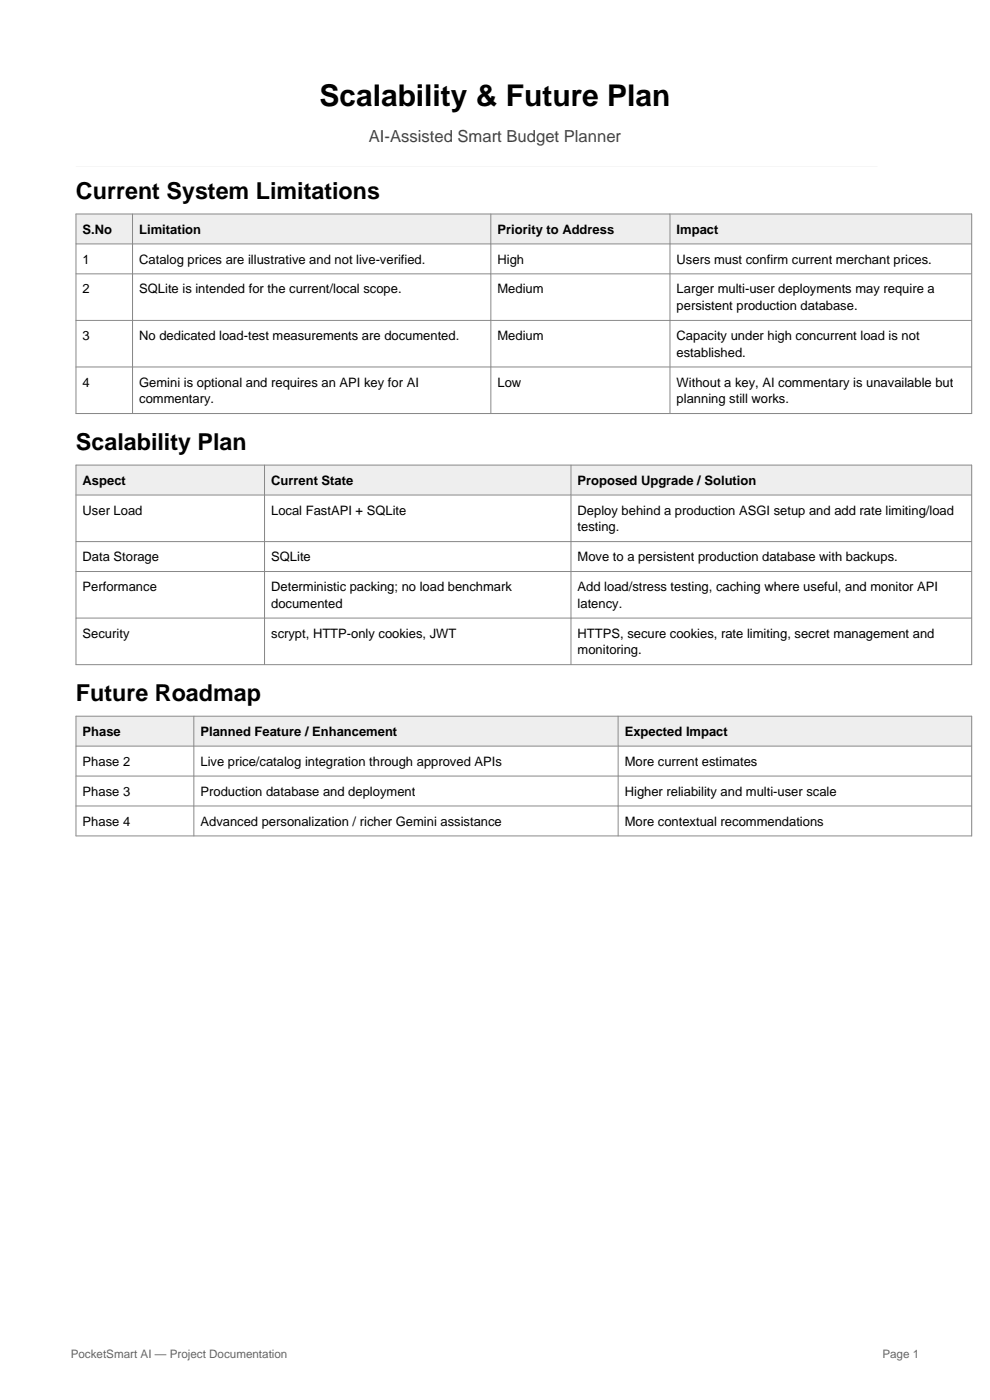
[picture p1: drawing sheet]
<svg xmlns="http://www.w3.org/2000/svg" width="210mm" height="297mm" viewBox="0 0 210 297" stroke-linecap="round" stroke-linejoin="round" font-family="sans-serif">
<defs><g id="words">
<text font-size="6.3" x="67.8" y="22.5">Scalability &amp; Future Plan</text>
<g font-size="4.9">
<text x="16.1" y="42.2">Current System Limitations</text>
<text x="16.1" y="58.1">Current System Limitations</text>
<text x="16.1" y="95.5">Scalability Plan</text>
<text x="16.1" y="111.4">Scalability Plan</text>
<text x="16.1" y="148.8">Future Roadmap</text>
<text x="16.1" y="164.6">Future Roadmap</text>
</g>
<text font-size="3.5" fill="#444" x="78.2" y="30.2">AI-Assisted Smart Budget Planner</text>
<g font-size="2.8">
<text x="45.5" y="23.8">29 September 2026</text>
<text x="102.5" y="30.2">Maximum Marks</text>
<text x="130.5" y="30.2">1 Mark</text>
<text x="17.5" y="39.7">Date</text>
<text x="45.5" y="39.7">29 September 2026</text>
<text x="17.5" y="46">Project Name</text>
<text x="45.5" y="46">PocketSmart AI</text>
<text x="102.5" y="46">Maximum Marks</text>
<text x="130.5" y="46">1 Mark</text>
<text x="17.5" y="49.6">S.No</text>
<text x="29.5" y="49.6">Limitation</text>
<text x="105.5" y="49.6">Priority to Address</text>
<text x="143.5" y="49.6">Impact</text>
<text x="17.5" y="55.9">1</text>
<text x="29.5" y="55.9">Catalog prices are illustrative and not live-verified.</text>
<text x="105.5" y="55.9">High</text>
<text x="143.5" y="55.9">Users must confirm current merchant prices.</text>
<text x="17.5" y="62.3">2</text>
<text x="29.5" y="62.3">SQLite is intended for the current/local scope.</text>
<text x="105.5" y="62.3">Medium</text>
<text x="143.5" y="65.4">Impact</text>
<text x="143.5" y="62.3">Larger multi-user deployments may require a</text>
<text x="143.5" y="65.8">persistent production database.</text>
<text x="17.5" y="71.8">1</text>
<text x="29.5" y="71.8">Catalog prices are illustrative and not live-verified.</text>
<text x="105.5" y="71.8">High</text>
<text x="143.5" y="71.8">Users must confirm current merchant prices.</text>
<text x="17.5" y="72.1">3</text>
<text x="29.5" y="72.1">No dedicated load-test measurements are documented.</text>
<text x="105.5" y="72.1">Medium</text>
<text x="143.5" y="72.1">Capacity under high concurrent load is not</text>
<text x="143.5" y="75.7">established.</text>
<text x="17.5" y="78.1">2</text>
<text x="17.5" y="82">4</text>
<text x="29.5" y="78.1">SQLite is intended for the current/local scope.</text>
<text x="29.5" y="82">Gemini is optional and requires an API key for AI</text>
<text x="105.5" y="78.1">Medium</text>
<text x="105.5" y="82">Low</text>
<text x="143.5" y="78.1">Larger multi-user deployments may require a</text>
<text x="143.5" y="81.7">persistent production database.</text>
<text x="143.5" y="82">Without a key, AI commentary is unavailable but</text>
<text x="17.5" y="88">3</text>
<text x="29.5" y="88">No dedicated load-test measurements are documented.</text>
<text x="29.5" y="85.5">commentary.</text>
<text x="105.5" y="88">Medium</text>
<text x="143.5" y="88">Capacity under high concurrent load is not</text>
<text x="143.5" y="85.5">planning still works.</text>
<text x="29.5" y="97.9">Gemini is optional and requires an API key for AI</text>
<text x="143.5" y="97.9">Without a key, AI commentary is unavailable but</text>
<text x="143.5" y="101.4">planning still works.</text>
<text x="17.5" y="102.8">Aspect</text>
<text x="57.5" y="102.8">Current State</text>
<text x="122.5" y="102.8">Proposed Upgrade / Solution</text>
<text x="17.5" y="109.2">User Load</text>
<text x="57.5" y="109.2">Local FastAPI + SQLite</text>
<text x="122.5" y="109.2">Deploy behind a production ASGI setup and add rate limiting/load</text>
<text x="122.5" y="112.7">testing.</text>
<text x="17.5" y="118.7">Aspect</text>
<text x="17.5" y="119.1">Data Storage</text>
<text x="57.5" y="118.7">Current State</text>
<text x="57.5" y="119.1">SQLite</text>
<text x="122.5" y="118.7">Proposed Upgrade / Solution</text>
<text x="122.5" y="119.1">Move to a persistent production database with backups.</text>
<text x="17.5" y="125.1">User Load</text>
<text x="17.5" y="125.4">Performance</text>
<text x="57.5" y="125.1">Local FastAPI + SQLite</text>
<text x="57.5" y="125.4">Deterministic packing; no load benchmark</text>
<text x="122.5" y="125.1">Deploy behind a production ASGI setup and add rate limiting/load</text>
<text x="122.5" y="125.4">Add load/stress testing, caching where useful, and monitor API</text>
<text x="57.5" y="128.9">documented</text>
<text x="122.5" y="128.6">testing.</text>
<text x="122.5" y="128.9">latency.</text>
<text x="17.5" y="134.9">Data Storage</text>
<text x="17.5" y="135.3">Security</text>
<text x="57.5" y="134.9">SQLite</text>
<text x="57.5" y="135.3">scrypt, HTTP-only cookies, JWT</text>
<text x="122.5" y="134.9">Move to a persistent production database with backups.</text>
<text x="122.5" y="135.3">HTTPS, secure cookies, rate limiting, secret management and</text>
<text x="17.5" y="141.3">Performance</text>
<text x="57.5" y="141.3">Deterministic packing; no load benchmark</text>
<text x="122.5" y="141.3">Add load/stress testing, caching where useful, and monitor API</text>
<text x="122.5" y="138.8">monitoring.</text>
<text x="17.5" y="151.2">Security</text>
<text x="57.5" y="151.2">scrypt, HTTP-only cookies, JWT</text>
<text x="122.5" y="151.2">HTTPS, secure cookies, rate limiting, secret management and</text>
<text x="122.5" y="154.7">monitoring.</text>
<text x="17.5" y="156.1">Phase</text>
<text x="42.5" y="156.1">Planned Feature / Enhancement</text>
<text x="132.5" y="156.1">Expected Impact</text>
<text x="17.5" y="162.4">Phase 2</text>
<text x="42.5" y="162.4">Live price/catalog integration through approved APIs</text>
<text x="132.5" y="162.4">More current estimates</text>
<text x="17.5" y="172">Phase</text>
<text x="17.5" y="168.8">Phase 3</text>
<text x="42.5" y="172">Planned Feature / Enhancement</text>
<text x="42.5" y="168.8">Production database and deployment</text>
<text x="132.5" y="172">Expected Impact</text>
<text x="132.5" y="168.8">Higher reliability and multi-user scale</text>
<text x="17.5" y="178.3">Phase 2</text>
<text x="17.5" y="175.1">Phase 4</text>
<text x="42.5" y="178.3">Live price/catalog integration through approved APIs</text>
<text x="42.5" y="175.1">Advanced personalization / richer Gemini assistance</text>
<text x="132.5" y="178.3">More current estimates</text>
<text x="132.5" y="175.1">More contextual recommendations</text>
</g>
<g font-size="2.5" fill="#666">
<text x="15" y="288">PocketSmart AI — Project Documentation</text>
<text x="187.2" y="288">Page 1</text>
</g>
</g></defs>
<path d="M16.1 45.4h190v6.3h-190z" fill-rule="evenodd" fill="#eaeff7"/>
<path d="M16.1 45.4h190v42.3h-190zM16.1 51.7h190M16.1 58.1h190M28.1 45.4v42.3M104.1 45.4v42.3M142.1 45.4v42.3M16.1 68h190M16.1 77.9h190" fill="none" stroke="#888" stroke-width=".21"/>
<path d="M16.1 98.7h190v6.3h-190z" fill-rule="evenodd" fill="#eaeff7"/>
<path d="M16.1 98.7h190v42.3h-190zM56.1 98.7v42.3M121.1 98.7v42.3M16.1 105h190M16.1 114.9h190M16.1 121.2h190M16.1 131.1h190" fill="none" stroke="#888" stroke-width=".21"/>
<path d="M16.1 151.9h190v6.4h-190z" fill-rule="evenodd" fill="#eaeff7"/>
<path d="M16.1 151.9h190v25.4h-190zM16.1 158.3h190M41.1 151.9v25.4M131.1 151.9v25.4M16.1 164.6h190M16.1 171h190" fill="none" stroke="#888" stroke-width=".21"/>
<use href="#words"/>
</svg>
